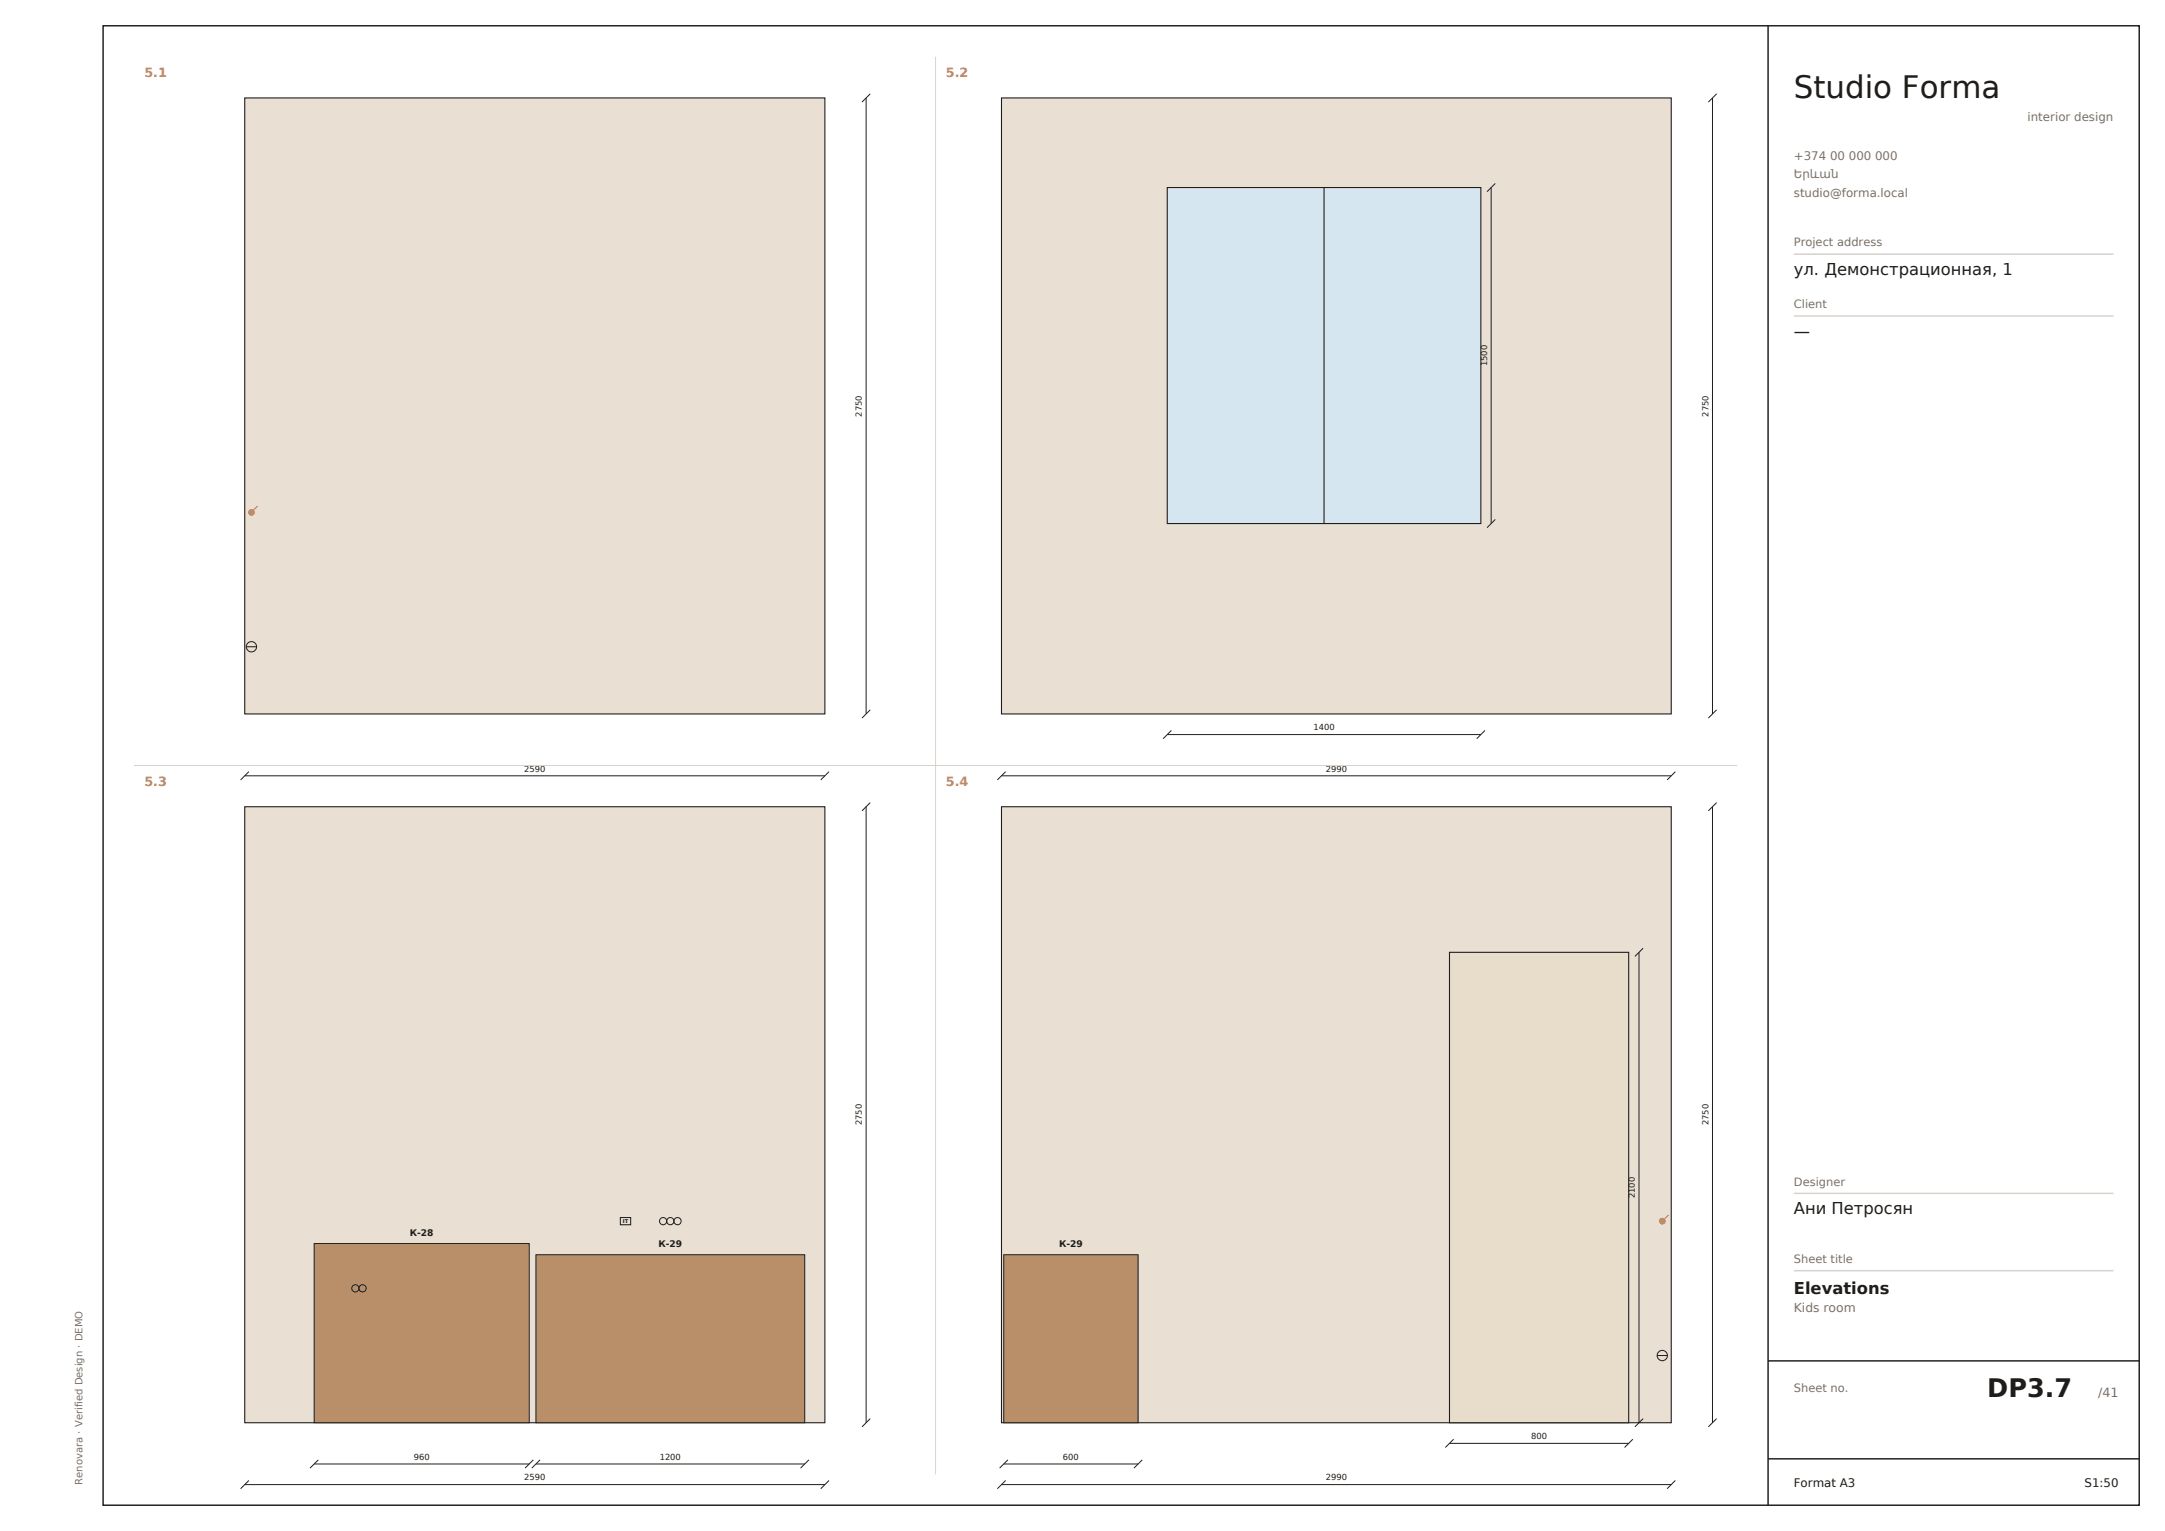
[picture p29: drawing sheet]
<svg xmlns="http://www.w3.org/2000/svg" width="420mm" height="297mm" viewBox="0 0 420 297" stroke-linecap="round" stroke-linejoin="round" font-family="sans-serif">
<defs><g id="words">
<text font-size="6" fill="#1f1d1b" x="348" y="19">Studio Forma</text>
<text font-size="4.9" fill="#1f1d1b" x="385.5" y="271">DP3.7</text>
<g font-size="3.2" fill="#1f1d1b">
<text x="348" y="53.3">ул. Демонстрационная, 1</text>
<text x="348" y="65.3">—</text>
<text x="348" y="235.5">Ани Петросян</text>
<text x="348" y="251">Elevations</text>
</g>
<g font-size="2.5" fill="#c97f63">
<text x="28" y="15">5.1</text>
<text x="183.5" y="15">5.2</text>
<text x="28" y="152.5">5.3</text>
<text x="183.5" y="152.5">5.4</text>
</g>
<text font-size="2.5" fill="#7a7068" x="407" y="271">/41</text>
<text font-size="2.4" fill="#7a7068" x="348" y="254.6">Kids room</text>
<g font-size="2.3" fill="#7a7068">
<text x="393.3" y="23.5">interior design</text>
<text x="348" y="31">+374 00 000 000</text>
<text x="348" y="34.6">Երևան</text>
<text x="348" y="38.2">studio@forma.local</text>
</g>
<g font-size="2.3" fill="#1f1d1b">
<text x="348" y="288.5">Format A3</text>
<text x="404.4" y="288.5">S1:50</text>
</g>
<g font-size="2.2" fill="#7a7068">
<text x="348" y="47.8">Project address</text>
<text x="348" y="59.8">Client</text>
<text x="348" y="230">Designer</text>
<text x="348" y="245">Sheet title</text>
<text x="348" y="270">Sheet no.</text>
</g>
<text font-size="1.9" fill="#7a7068" x="16" y="288" transform="rotate(-90 16 288)">Renovara · Verified Design · DEMO</text>
<g font-size="1.8" fill="#1f1d1b">
<text x="79.5" y="239.7">К-28</text>
<text x="127.7" y="241.9">К-29</text>
<text x="205.4" y="241.9">К-29</text>
</g>
<g font-size="1.6" fill="#1f1d1b">
<text x="288.5" y="71" transform="rotate(-90 288.5 71)">1500</text>
<text x="167.2" y="80.8" transform="rotate(-90 167.2 80.8)">2750</text>
<text x="331.4" y="80.8" transform="rotate(-90 331.4 80.8)">2750</text>
<text x="254.8" y="141.7">1400</text>
<text x="101.7" y="149.7">2590</text>
<text x="257.2" y="149.7">2990</text>
<text x="167.2" y="218.3" transform="rotate(-90 167.2 218.3)">2750</text>
<text x="331.4" y="218.3" transform="rotate(-90 331.4 218.3)">2750</text>
<text x="317.2" y="232.4" transform="rotate(-90 317.2 232.4)">2100</text>
<text x="297" y="279.2">800</text>
<text x="80.3" y="283.2">960</text>
<text x="101.7" y="287.2">2590</text>
<text x="128" y="283.2">1200</text>
<text x="206.2" y="283.2">600</text>
<text x="257.2" y="287.2">2990</text>
</g>
<text font-size="1" fill="#1f1d1b" x="120.8" y="237.2">IT</text>
</g></defs>
<path d="M47.5 19h112.5v119.5h-112.5z" fill-rule="evenodd" fill="#e9dfd2" stroke="#1f1d1b" stroke-width=".21"/>
<circle cx="48.8" cy="99.4" r=".55" fill="#d9534f" stroke="#d9534f" stroke-width=".19"/>
<path d="M50 98.2l-1.2 1.2" fill="none" stroke="#d9534f" stroke-width=".19"/>
<g fill="none" stroke="#1f1d1b" stroke-width=".19">
<path d="M168 19v119.5M168.8 18.2l-1.6 1.6M47.8 125.5h2M168.8 137.7l-1.6 1.6M47.5 150.5h112.5M48.3 149.7l-1.6 1.6M160.8 149.7l-1.6 1.6"/>
<circle cx="48.8" cy="125.5" r="1"/>
</g>
<path d="M194.3 19h129.9v119.5h-129.9z" fill-rule="evenodd" fill="#e9dfd2" stroke="#1f1d1b" stroke-width=".21"/>
<path d="M226.4 36.4h60.9v65.2h-60.9z" fill-rule="evenodd" fill="#d6e6f0" stroke="#1f1d1b" stroke-width=".21"/>
<path d="M256.9 36.4v65.2" fill="none" stroke="#1f1d1b" stroke-width=".21"/>
<path d="M332.2 19v119.5M333 18.2l-1.6 1.6M289.3 36.4v65.2M290.1 35.6l-1.6 1.6M290.1 100.8l-1.6 1.6M333 137.7l-1.6 1.6M194.3 150.5h129.9M195.1 149.7l-1.6 1.6M226.4 142.5h60.9M227.2 141.7l-1.6 1.6M288.1 141.7l-1.6 1.6M325 149.7l-1.6 1.6" fill="none" stroke="#1f1d1b" stroke-width=".19"/>
<path d="M47.5 156.5h112.5v119.5h-112.5z" fill-rule="evenodd" fill="#e9dfd2" stroke="#1f1d1b" stroke-width=".21"/>
<path d="M60.9 241.2h41.8v34.8h-41.8z" fill-rule="evenodd" fill="#b98f6a" stroke="#1f1d1b" stroke-width=".19"/>
<path d="M60.9 284h41.8M61.7 283.2l-1.6 1.6M103.5 283.2l-1.6 1.6" fill="none" stroke="#1f1d1b" stroke-width=".19"/>
<path d="M104 243.4h52.1v32.6h-52.1z" fill-rule="evenodd" fill="#b98f6a" stroke="#1f1d1b" stroke-width=".19"/>
<g fill="none" stroke="#1f1d1b" stroke-width=".19">
<path d="M168 156.5v119.5M168.8 155.7l-1.6 1.6M120.3 236.2h2v1.4h-2zM168.8 275.2l-1.6 1.6M47.5 288h112.5M48.3 287.2l-1.6 1.6M104 284h52.1M104.8 283.2l-1.6 1.6M156.9 283.2l-1.6 1.6M160.8 287.2l-1.6 1.6"/>
<circle cx="128.6" cy="236.9" r=".7"/>
<circle cx="130" cy="236.9" r=".7"/>
<circle cx="131.4" cy="236.9" r=".7"/>
<circle cx="68.9" cy="249.9" r=".7"/>
<circle cx="70.3" cy="249.9" r=".7"/>
</g>
<path d="M194.3 156.5h129.9v119.5h-129.9z" fill-rule="evenodd" fill="#e9dfd2" stroke="#1f1d1b" stroke-width=".21"/>
<path d="M281.2 184.7h34.8v91.3h-34.8z" fill-rule="evenodd" fill="#e8dccb" stroke="#1f1d1b" stroke-width=".21"/>
<path d="M318 184.7v91.3M318.8 183.9l-1.6 1.6M282 279.2l-1.6 1.6M316.8 279.2l-1.6 1.6M318.8 275.2l-1.6 1.6M281.2 280h34.8" fill="none" stroke="#1f1d1b" stroke-width=".19"/>
<path d="M194.7 243.4h26.1v32.6h-26.1z" fill-rule="evenodd" fill="#b98f6a" stroke="#1f1d1b" stroke-width=".19"/>
<g fill="none" stroke="#1f1d1b" stroke-width=".19">
<path d="M332.2 156.5v119.5M333 155.7l-1.6 1.6M321.5 263h2M333 275.2l-1.6 1.6M194.3 288h129.9M194.7 284h26.1M195.1 287.2l-1.6 1.6M195.5 283.2l-1.6 1.6M221.6 283.2l-1.6 1.6M325 287.2l-1.6 1.6"/>
<circle cx="322.5" cy="263" r="1"/>
</g>
<circle cx="322.5" cy="236.9" r=".55" fill="#d9534f" stroke="#d9534f" stroke-width=".19"/>
<path d="M323.7 235.7l-1.2 1.2" fill="none" stroke="#d9534f" stroke-width=".19"/>
<path d="M181.5 11v275M26 148.5h311" fill="none" stroke="#d8d2ca" stroke-width=".19"/>
<path d="M20 5h395v287h-395zM343 5v287M343 264h72M343 283h72" fill="none" stroke="#1f1d1b" stroke-width=".28"/>
<path d="M348 49.3h62M348 61.3h62M348 231.5h62M348 246.5h62" fill="none" stroke="#d8d2ca" stroke-width=".28"/>
<use href="#words"/>
</svg>
